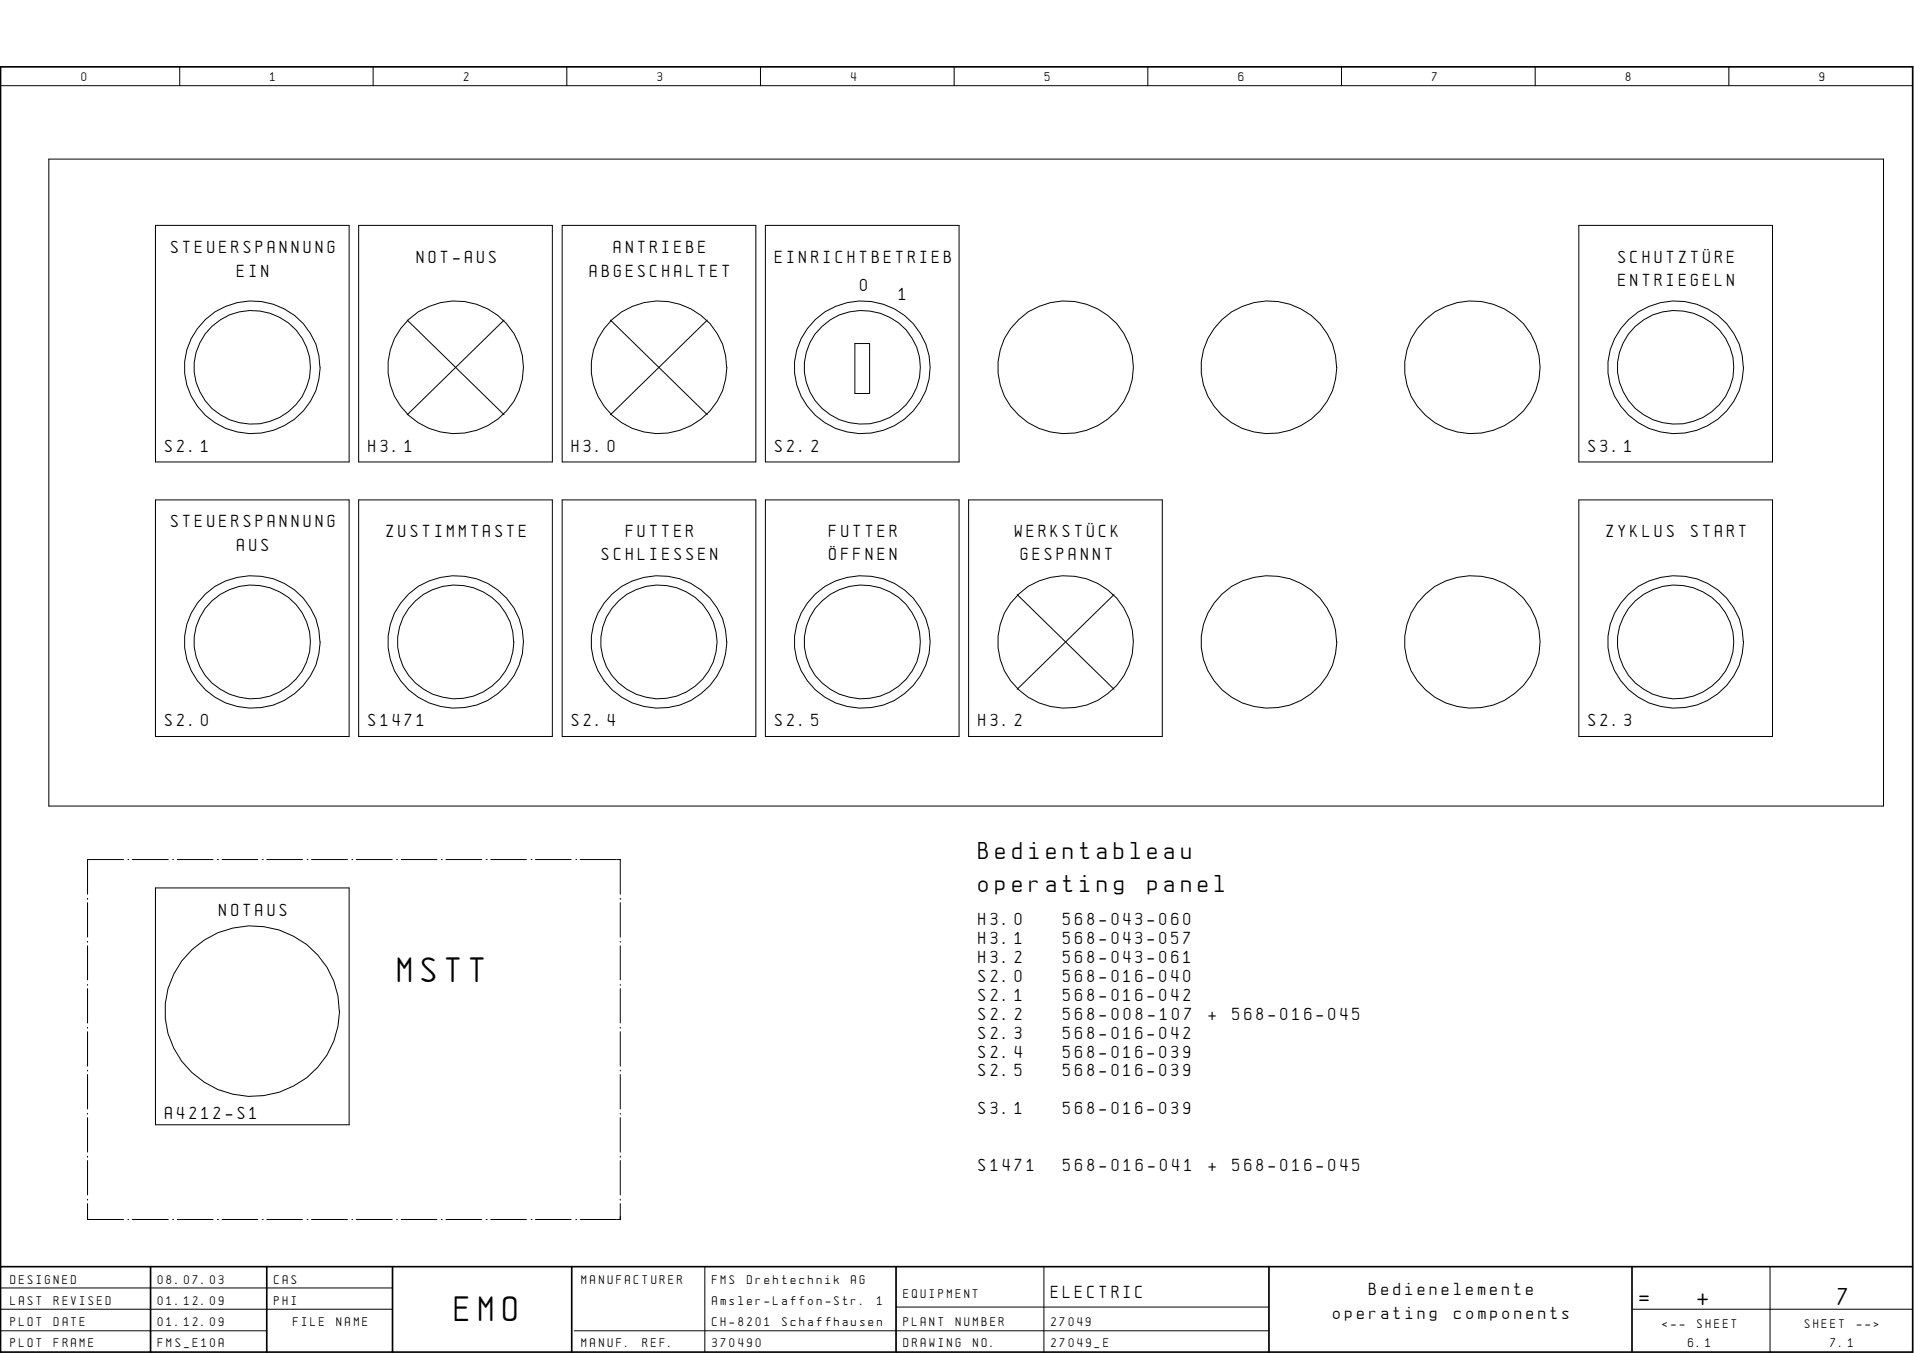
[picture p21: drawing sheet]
<svg xmlns="http://www.w3.org/2000/svg" width="297mm" height="210mm" viewBox="0 0 297 210" stroke-linecap="round" stroke-linejoin="round" font-family="sans-serif">
<defs><g id="words">
<g font-size="4.4">
<text x="61.7" y="152.3">MSTT</text>
<text x="70.6" y="205">EMO</text>
</g>
<g font-size="3">
<text x="151.8" y="133.2">Bedientableau</text>
<text x="151.8" y="138.4">operating</text>
<text x="178.1" y="138.4">panel</text>
<text x="254.4" y="202.4">=</text>
<text x="263.4" y="202.4">+</text>
<text x="285.2" y="202.4">7</text>
</g>
<g font-size="2.2">
<text x="26.6" y="39.2">STEUERSPANNUNG</text>
<text x="64.7" y="40.7">NOT-AUS</text>
<text x="95.3" y="39.2">ANTRIEBE</text>
<text x="120.3" y="40.7">EINRICHTBETRIEB</text>
<text x="251.2" y="40.7">SCHUTZTšRE</text>
<text x="36.8" y="42.9">EIN</text>
<text x="91.6" y="42.9">ABGESCHALTET</text>
<text x="133.5" y="45.1">0</text>
<text x="139.5" y="46.6">1</text>
<text x="251.2" y="44.4">ENTRIEGELN</text>
<text x="25.6" y="70.1">S2.1</text>
<text x="57.2" y="70.1">H3.1</text>
<text x="88.8" y="70.1">H3.0</text>
<text x="120.3" y="70.1">S2.2</text>
<text x="246.5" y="70.1">S3.1</text>
<text x="26.6" y="81.8">STEUERSPANNUNG</text>
<text x="60" y="83.3">ZUSTIMMTASTE</text>
<text x="97.2" y="83.3">FUTTER</text>
<text x="128.7" y="83.3">FUTTER</text>
<text x="157.5" y="83.3">WERKSTšCK</text>
<text x="249.3" y="83.3">ZYKLUS</text>
<text x="262.5" y="83.3">START</text>
<text x="36.8" y="85.5">AUS</text>
<text x="93.4" y="87">SCHLIESSEN</text>
<text x="128.7" y="87">™FFNEN</text>
<text x="158.4" y="87">GESPANNT</text>
<text x="25.6" y="112.7">S2.0</text>
<text x="57.2" y="112.7">S1471</text>
<text x="88.8" y="112.7">S2.4</text>
<text x="120.3" y="112.7">S2.5</text>
<text x="151.8" y="112.7">H3.2</text>
<text x="246.5" y="112.7">S2.3</text>
<text x="34" y="142.1">NOTAUS</text>
<text x="151.8" y="143.5">H3.0</text>
<text x="165" y="143.5">568-043-060</text>
<text x="151.8" y="146.5">H3.1</text>
<text x="151.8" y="149.4">H3.2</text>
<text x="165" y="146.5">568-043-057</text>
<text x="165" y="149.4">568-043-061</text>
<text x="151.8" y="152.3">S2.0</text>
<text x="151.8" y="155.3">S2.1</text>
<text x="165" y="152.3">568-016-040</text>
<text x="165" y="155.3">568-016-042</text>
<text x="151.8" y="158.2">S2.2</text>
<text x="151.8" y="161.2">S2.3</text>
<text x="165" y="158.2">568-008-107</text>
<text x="165" y="161.2">568-016-042</text>
<text x="187.6" y="158.2">+</text>
<text x="191.3" y="158.2">568-016-045</text>
<text x="151.8" y="164.1">S2.4</text>
<text x="151.8" y="167">S2.5</text>
<text x="165" y="164.1">568-016-039</text>
<text x="165" y="167">568-016-039</text>
<text x="25.6" y="173.7">A4212-S1</text>
<text x="151.8" y="172.9">S3.1</text>
<text x="165" y="172.9">568-016-039</text>
<text x="151.8" y="181.7">S1471</text>
<text x="165" y="181.7">568-016-041</text>
<text x="187.6" y="181.7">+</text>
<text x="191.3" y="181.7">568-016-045</text>
<text x="163.1" y="201.3">ELECTRIC</text>
<text x="212.5" y="201">Bedienelemente</text>
<text x="206.9" y="204.6">operating</text>
<text x="225.7" y="204.6">components</text>
</g>
<g font-size="1.6">
<text x="12.7" y="12.6">0</text>
<text x="41.9" y="12.6">1</text>
<text x="72" y="12.6">2</text>
<text x="102.1" y="12.6">3</text>
<text x="132.1" y="12.6">4</text>
<text x="162.1" y="12.6">5</text>
<text x="192.2" y="12.6">6</text>
<text x="222.2" y="12.6">7</text>
<text x="252.3" y="12.6">8</text>
<text x="282.4" y="12.6">9</text>
<text x="1.6" y="199.1">DESIGNED</text>
<text x="1.6" y="202.4">LAST</text>
<text x="8.4" y="202.4">REVISED</text>
<text x="24.5" y="199.1">08.07.03</text>
<text x="24.5" y="202.4">01.12.09</text>
<text x="42.5" y="199.1">CAS</text>
<text x="42.5" y="202.4">PHI</text>
<text x="90.3" y="199.1">MANUFACTURER</text>
<text x="110.5" y="202.4">Amsler-Laffon-Str.</text>
<text x="110.5" y="199.1">FMS</text>
<text x="115.9" y="199.1">Drehtechnik</text>
<text x="132.1" y="199.1">AG</text>
<text x="136.1" y="202.4">1</text>
<text x="140.2" y="201.3">EQUIPMENT</text>
<text x="1.6" y="205.7">PLOT</text>
<text x="1.6" y="209">PLOT</text>
<text x="8.4" y="205.7">DATE</text>
<text x="8.4" y="209">FRAME</text>
<text x="24.5" y="205.7">01.12.09</text>
<text x="24.5" y="209">FMS_E10A</text>
<text x="45.5" y="205.7">FILE</text>
<text x="52.2" y="205.7">NAME</text>
<text x="90.3" y="209">MANUF.</text>
<text x="99.7" y="209">REF.</text>
<text x="110.5" y="209">370490</text>
<text x="110.5" y="205.7">CH-8201</text>
<text x="121.4" y="205.7">Schaffhausen</text>
<text x="140.2" y="205.7">PLANT</text>
<text x="140.2" y="209">DRAWING</text>
<text x="148.3" y="205.7">NUMBER</text>
<text x="151" y="209">NO.</text>
<text x="163.1" y="205.7">27049</text>
<text x="163.1" y="209">27049_E</text>
<text x="258" y="206.1">&lt;--</text>
<text x="262" y="209">6.1</text>
<text x="263.4" y="206.1">SHEET</text>
<text x="280.1" y="206.1">SHEET</text>
<text x="284.1" y="209">7.1</text>
<text x="288.2" y="206.1">--&gt;</text>
</g>
</g></defs>
<g fill="none" stroke="#000" stroke-width=".16">
<path d="M.1 13.3h296.7M27.9 10.4v2.9M57.9 10.4v2.9M88 10.4v2.9M118 10.4v2.9M148.1 10.4v2.9M178.1 10.4v2.9M208.2 10.4v2.9M238.2 10.4v2.9M268.3 10.4v2.9M7.6 24.7h284.7v100.4h-284.7zM24.1 35h30.1v36.7h-30.1z"/>
<path d="M55.7 35h30v36.7h-30zM87.2 35h30.1v36.7h-30.1zM118.8 35h30v36.7h-30zM245 35h30.1v36.7h-30.1zM31.9 49.6a10.6 10.6 0 0 1 11.3-2.1 10.6 10.6 0 0 1 6.5 9.5 10.5 10.5 0 0 1-11 10.3 10.5 10.5 0 0 1-10-11.2 10.3 10.3 0 0 1 3.2-6.5zM32.9 50.6a9 9 0 0 1 10.4-1.4 9 9 0 0 1 4.7 9.3 9.1 9.1 0 0 1-9.2 7.3 9.1 9.1 0 0 1-8.7-8 8.7 8.7 0 0 1 2.8-7.2zM63.2 49.7l15 14.6M63.4 49.6a10.5 10.5 0 0 1 12.2-1.7 10.5 10.5 0 0 1 5.5 10.9 10.6 10.6 0 0 1-10.8 8.5 10.6 10.6 0 0 1-10.1-9.4 10.3 10.3 0 0 1 3.2-8.3zM78.2 49.7l-15 14.6M94.7 49.7l15.1 14.6M95 49.6a10.6 10.6 0 0 1 17.6 5.6 10.1 10.1 0 0 1-7.1 11.6 10.4 10.4 0 0 1-11.1-2.9 10.4 10.4 0 0 1-1.6-11.4l1-1.5zM109.8 49.7l-15.1 14.6"/>
<path d="M126.5 49.6a10.5 10.5 0 0 1 12.2-1.7 10.5 10.5 0 0 1 5.5 10.9 10.6 10.6 0 0 1-10.8 8.5 10.6 10.6 0 0 1-10.1-9.4 10.1 10.1 0 0 1 3.2-8.3zM127.6 50.6a9 9 0 0 1 10.4-1.4 9 9 0 0 1 4.7 9.3 9.1 9.1 0 0 1-9.3 7.3 9.1 9.1 0 0 1-8.6-8 8.7 8.7 0 0 1 2.8-7.2zM132.7 53.3h2.3v7.7h-2.3zM158.1 49.6a10.5 10.5 0 0 1 12.2-1.7 10.5 10.5 0 0 1 5.4 10.9 10.6 10.6 0 0 1-10.8 8.5 10.6 10.6 0 0 1-10-9.4 10.1 10.1 0 0 1 3.2-8.3zM189.7 49.6a10.6 10.6 0 0 1 11.3-2.1 10.6 10.6 0 0 1 6.5 9.5 10.5 10.5 0 0 1-11 10.3 10.5 10.5 0 0 1-10.1-11.2 10.3 10.3 0 0 1 3.3-6.5zM221.2 49.6a10.5 10.5 0 0 1 12.2-1.7 10.5 10.5 0 0 1 5.4 10.9 10.6 10.6 0 0 1-10.8 8.5 10.6 10.6 0 0 1-10-9.4 10.1 10.1 0 0 1 3.2-8.3zM252.8 49.6a10.6 10.6 0 0 1 11.3-2.1 10.6 10.6 0 0 1 6.5 9.5 10.5 10.5 0 0 1-11 10.3 10.5 10.5 0 0 1-10-11.2 10.3 10.3 0 0 1 3.2-6.5zM253.8 50.6a9 9 0 0 1 10.4-1.4 9 9 0 0 1 4.7 9.3 9.1 9.1 0 0 1-9.2 7.3 9.1 9.1 0 0 1-8.7-8 8.7 8.7 0 0 1 2.8-7.2zM24.1 77.6h30.1v36.7h-30.1zM55.7 77.6h30v36.7h-30zM87.2 77.6h30.1v36.7h-30.1zM118.8 77.6h30v36.7h-30z"/>
<path d="M150.3 77.6h30.1v36.7h-30.1zM245 77.6h30.1v36.7h-30.1zM31.9 92.2a10.6 10.6 0 0 1 11.3-2.1 10.6 10.6 0 0 1 6.5 9.5 10.5 10.5 0 0 1-11 10.3 10.5 10.5 0 0 1-10-11.2 10.3 10.3 0 0 1 3.2-6.5zM32.9 93.2a9 9 0 0 1 10.4-1.4 9 9 0 0 1 4.7 9.3 9 9 0 0 1-10 7.3 9 9 0 0 1-7.9-9.6 9.1 9.1 0 0 1 2.8-5.6zM63.4 92.2a10.5 10.5 0 0 1 12.2-1.8 10.5 10.5 0 0 1 5.5 11 10.6 10.6 0 0 1-10.8 8.5 10.6 10.6 0 0 1-10.1-9.4 10.3 10.3 0 0 1 3.2-8.3zM64.5 93.2a9 9 0 0 1 11.1-1.1 9 9 0 0 1 3.6 10.6 9.1 9.1 0 0 1-9.7 5.6 9.1 9.1 0 0 1-7.8-7.9 8.7 8.7 0 0 1 2.8-7.2zM95 92.2a10.6 10.6 0 0 1 17.6 5.5 10.1 10.1 0 0 1-5.4 11 10.5 10.5 0 0 1-15.4-10 10.3 10.3 0 0 1 3.2-6.5zM96 93.2a9 9 0 0 1 10.4-1.4 9 9 0 0 1 4.7 9.3 9 9 0 0 1-10 7.2 9 9 0 0 1-7.8-9.5 8.6 8.6 0 0 1 2.7-5.6zM126.5 92.2a10.5 10.5 0 0 1 12.2-1.8 10.5 10.5 0 0 1 5.5 11 10.6 10.6 0 0 1-10.8 8.5 10.6 10.6 0 0 1-10.1-9.4 10.1 10.1 0 0 1 3.2-8.3zM127.6 93.2a9 9 0 0 1 10.4-1.4 9 9 0 0 1 4.7 9.3 9 9 0 0 1-9.3 7.3 9 9 0 0 1-8.6-8 8.7 8.7 0 0 1 2.8-7.2zM157.9 92.2l15 14.7M158.1 92.2a10.5 10.5 0 0 1 12.2-1.7 10.5 10.5 0 0 1 5.4 10.9 10.6 10.6 0 0 1-10.8 8.5 10.6 10.6 0 0 1-10-9.4 10.1 10.1 0 0 1 3.2-8.3z"/>
<path d="M172.9 92.2l-15 14.7M189.7 92.2a10.6 10.6 0 0 1 11.3-2.1 10.6 10.6 0 0 1 6.5 9.5 10.5 10.5 0 0 1-11 10.3 10.5 10.5 0 0 1-10.1-11.2 10.3 10.3 0 0 1 3.3-6.5zM221.2 92.2a10.5 10.5 0 0 1 12.2-1.7 10.5 10.5 0 0 1 5.4 10.9 10.6 10.6 0 0 1-10.8 8.5 10.6 10.6 0 0 1-10-9.4 10.1 10.1 0 0 1 3.2-8.3zM252.8 92.2a10.6 10.6 0 0 1 11.3-2.1 10.6 10.6 0 0 1 6.5 9.5 10.5 10.5 0 0 1-11 10.3 10.5 10.5 0 0 1-10-11.2 10.3 10.3 0 0 1 3.2-6.5zM253.8 93.2a9 9 0 0 1 10.4-1.4 9 9 0 0 1 4.7 9.3 9 9 0 0 1-10 7.3 9 9 0 0 1-7.9-9.6 9.1 9.1 0 0 1 2.8-5.6zM13.6 139.4v.1M19.2 133.3h-5.6v5.4M19.9 133.3h.1M20.5 133.3h5.6M24.1 137.8h30.1v36.7h-30.1zM26.8 133.3h.1M27.5 133.3h5.6"/>
<path d="M33.7 133.3h.2M34.5 133.3h5.5M40.7 133.3h.1M41.4 133.3h5.5M47.7 133.3h.1M48.3 133.3h5.6M54.6 133.3h.1M55.3 133.3h5.6M61.5 133.3h.2M62.3 133.3h5.5M68.5 133.3h.1M69.2 133.3h5.6"/>
<path d="M75.4 133.3h.2M76.2 133.3h5.5M82.4 133.3h.1M83.1 133.3h5.5M89.4 133.3h.1M90 133.3h5.6M95.7 133.3h.6v5.4M96.3 139.4v.1M13.6 140v5.4M13.6 146v.2M13.6 146.7v5.3M13.6 152.7v.2"/>
<path d="M13.6 153.4v5.3M13.6 159.4v.1M29.8 147.3a13.6 13.6 0 0 1 22.6 7.2 12.3 12.3 0 0 1-1.6 9.2 13.6 13.6 0 0 1-14.6 6.1 13.6 13.6 0 0 1-10.5-11.8 12.9 12.9 0 0 1 4.1-10.7zM96.3 140v5.4M96.3 146v.2M96.3 146.7v5.3M96.3 152.7v.2M96.3 153.4v5.3M96.3 159.4v.1M13.6 160.1v5.3M13.6 166v.2M13.6 166.7v5.3"/>
<path d="M13.6 172.7v.1M13.6 173.4v5.3M13.6 179.4v.1M96.3 160.1v5.3M96.3 166v.2M96.3 166.7v5.3M96.3 172.7v.1M96.3 173.4v5.3M96.3 179.4v.1M.1 199.8h60.8M13.6 180v5.4M13.6 186.1v.1"/>
<path d="M13.6 186.7v2.5h5.6M19.9 189.2h.1M20.5 189.2h5.6M26.8 189.2h.1M27.5 189.2h5.6M33.7 189.2h.2M34.5 189.2h5.5M40.7 189.2h.1M41.4 189.2h5.5M47.7 189.2h.1M48.3 189.2h5.6M54.6 189.2h.1"/>
<path d="M55.3 189.2h5.6M61.5 189.2h.2M62.3 189.2h5.5M68.5 189.2h.1M69.2 189.2h5.6M75.4 189.2h.2M76.2 189.2h5.5M82.4 189.2h.1M83.1 189.2h5.5M89.4 189.2h.1M90 189.2h5.6M96.3 186.7v2.5h-.6"/>
<path d="M96.3 180v5.4M96.3 186.1v.1M109.4 196.5v13.3M162 196.5v13.3M274.7 196.5v13.3M.1 203.1h60.8M.1 206.5h41.3M89.1 206.5h107.8M139.1 202.8h57.8M253.3 203.1h43.5"/>
</g>
<path d="M.1 10.4h296.7v199.4h-296.7zM.1 196.5h296.7M23.4 196.5v13.3M41.4 196.5v13.3M60.9 196.5v13.3M88.7 196.5v13.3M139.1 196.5v13.3M196.9 196.5v13.3M253.3 196.5v13.3" fill="none" stroke="#000" stroke-width=".26"/>
<use href="#words"/>
</svg>
